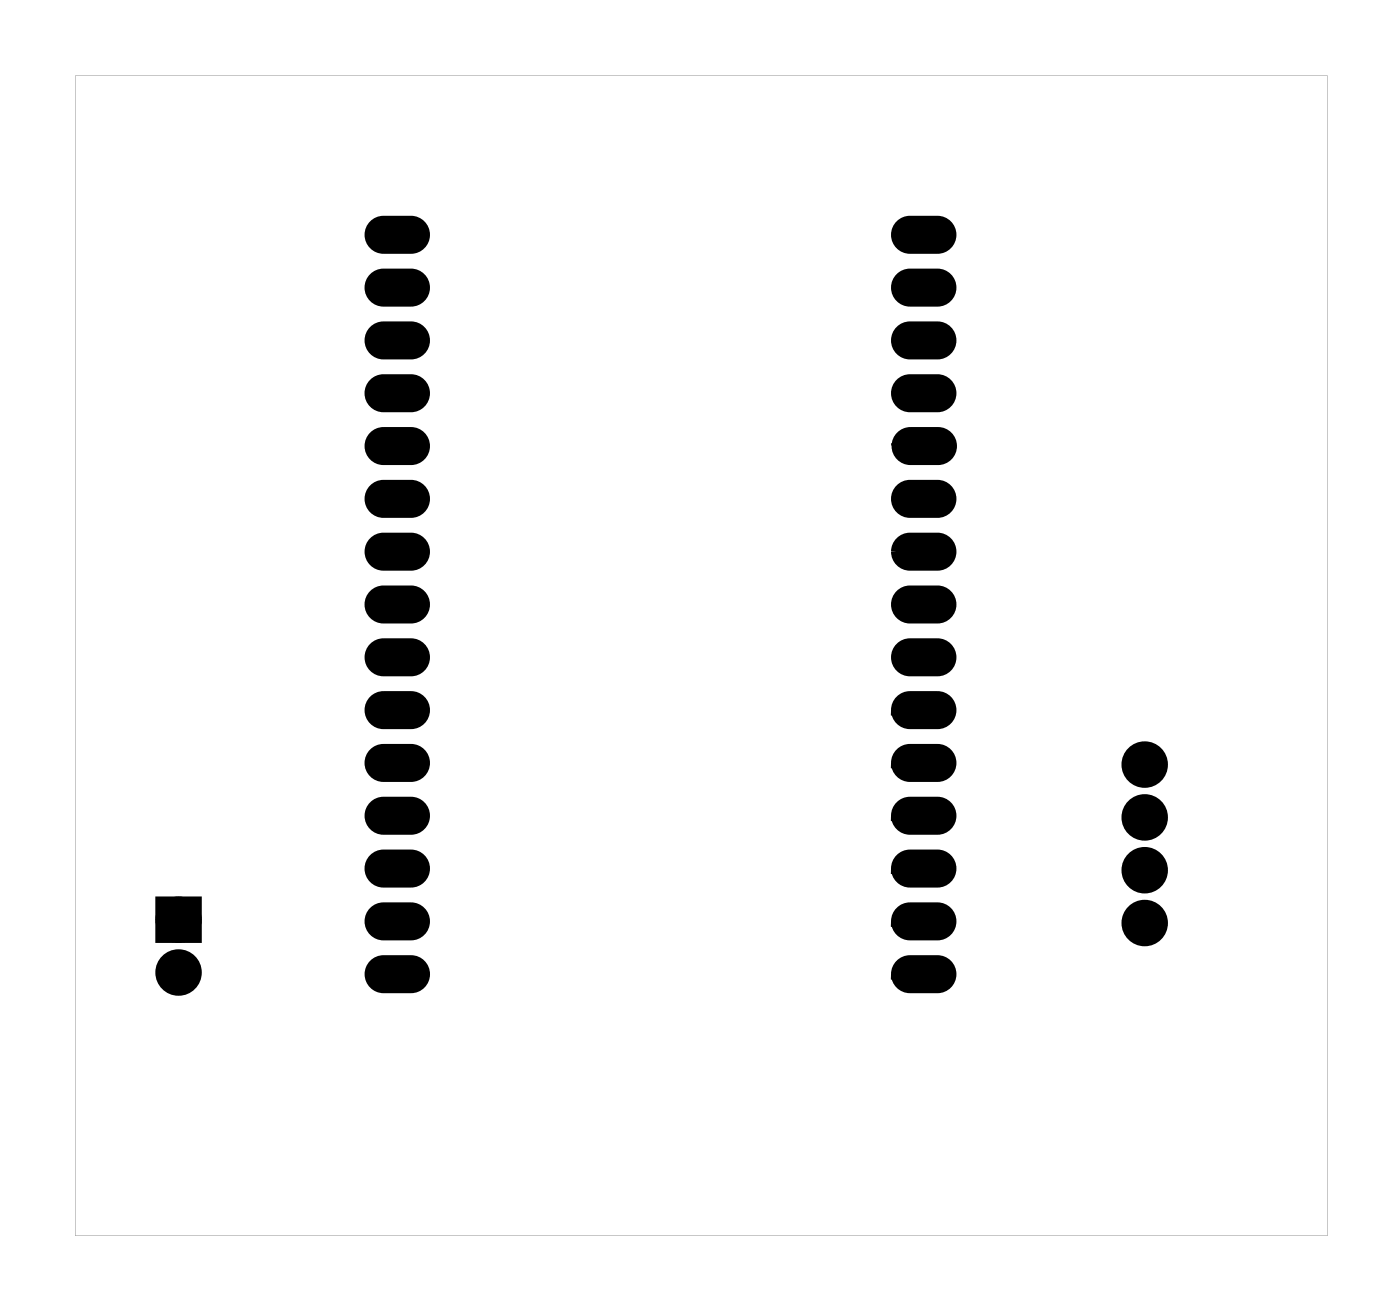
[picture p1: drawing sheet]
<svg xmlns="http://www.w3.org/2000/svg" width="67mm" height="63mm" viewBox="0 0 67 63" stroke-linecap="round" stroke-linejoin="round" font-family="sans-serif">
<g fill="#000">
<path d="M7.9 43.5h1.4v1.5h-1.4z"/>
<path d="M18 18.4a.66 .66 0 0 0-.2 .8 .66 .66 0 0 0 .7 .4h1.3a.66 .66 0 0 0 .6-.7 .66 .66 0 0 0-.6-.6h-1.3zM18.7 18.9a.41 .41 0 0 1 .8 0 .41 .41 0 0 1-.8 0z"/>
<path d="M18 13.4a.66 .66 0 0 0-.2 .7 .66 .66 0 0 0 .7 .4h1.3a.66 .66 0 0 0 .6-.7 .66 .66 0 0 0-.6-.6h-1.3zM18.7 13.8a.41 .41 0 0 1 .8 0 .41 .41 0 0 1-.8 0z"/>
<path d="M18 15.9a.66 .66 0 0 0-.1 .7 .66 .66 0 0 0 .6 .4h1.3a.66 .66 0 0 0 .6-.6 .66 .66 0 0 0-.6-.7h-1.3zM18.7 16.4a.41 .41 0 0 1 .8 0 .41 .41 0 0 1-.8 0z"/>
<path d="M18 10.8a.66 .66 0 0 0-.1 .7 .66 .66 0 0 0 .6 .5h1.3a.66 .66 0 0 0 .6-.7 .66 .66 0 0 0-.6-.7h-1.3zM18.7 11.3a.41 .41 0 0 1 .8 0 .41 .41 0 0 1-.8 0z"/>
<path d="M43.3 10.8a.66 .66 0 0 0-.1 .7 .66 .66 0 0 0 .6 .5h1.3a.66 .66 0 0 0 .7-.7 .66 .66 0 0 0-.7-.7h-1.3zM44 11.3a.45 .45 0 0 1 .9 0 .45 .45 0 0 1-.9 0z"/>
<path d="M43.3 13.4a.66 .66 0 0 0-.1 .7 .66 .66 0 0 0 .6 .4h1.3a.66 .66 0 0 0 .7-.7 .66 .66 0 0 0-.7-.6h-1.3zM44 13.8a.45 .45 0 0 1 .9 0 .45 .45 0 0 1-.9 0z"/>
<path d="M43.3 15.9a.66 .66 0 0 0-.1 .7 .66 .66 0 0 0 .6 .4h1.3a.66 .66 0 0 0 .7-.6 .66 .66 0 0 0-.7-.7h-1.3zM44 16.4a.45 .45 0 0 1 .9 0 .45 .45 0 0 1-.9 0z"/>
<path d="M43.3 18.4a.66 .66 0 0 0-.1 .8 .66 .66 0 0 0 .6 .4h1.3a.66 .66 0 0 0 .7-.7 .66 .66 0 0 0-.7-.6h-1.3zM44 18.9a.45 .45 0 0 1 .9 0 .45 .45 0 0 1-.9 0z"/>
<path d="M3.6 3.6v55.8h60.3v-55.8zM3.6 3.6h60.3v55.8h-60.3z"/>
<path d="M18 36.2a.66 .66 0 0 0-.2 .7 .66 .66 0 0 0 .7 .5h1.3a.66 .66 0 0 0 .6-.7 .66 .66 0 0 0-.6-.7h-1.3zM18.7 36.7a.41 .41 0 0 1 .8 0 .41 .41 0 0 1-.8 0z"/>
<path d="M18 28.6a.66 .66 0 0 0-.2 .7 .66 .66 0 0 0 .7 .4h1.3a.66 .66 0 0 0 .6-.6 .66 .66 0 0 0-.6-.7h-1.3zM18.7 29.1a.41 .41 0 0 1 .8 0 .41 .41 0 0 1-.8 0z"/>
<path d="M18 38.8a.66 .66 0 0 0-.1 .7 .66 .66 0 0 0 .6 .4h1.3a.66 .66 0 0 0 .6-.7 .66 .66 0 0 0-.6-.6h-1.3zM18.7 39.2a.41 .41 0 0 1 .8 0 .41 .41 0 0 1-.8 0z"/>
<path d="M18 33.7a.66 .66 0 0 0-.1 .7 .66 .66 0 0 0 .6 .4h1.3a.66 .66 0 0 0 .6-.6 .66 .66 0 0 0-.6-.7h-1.3zM18.7 34.2a.41 .41 0 0 1 .8 0 .41 .41 0 0 1-.8 0z"/>
<path d="M18 31.1a.66 .66 0 0 0-.1 .8 .66 .66 0 0 0 .6 .4h1.3a.66 .66 0 0 0 .6-.7 .66 .66 0 0 0-.6-.6h-1.3zM18.7 31.6a.41 .41 0 0 1 .8 0 .41 .41 0 0 1-.8 0z"/>
<path d="M18 26.1a.66 .66 0 0 0-.1 .7 .66 .66 0 0 0 .6 .4h1.3a.66 .66 0 0 0 .6-.7 .66 .66 0 0 0-.6-.6h-1.3zM18.7 26.5a.41 .41 0 0 1 .8 0 .41 .41 0 0 1-.8 0z"/>
<path d="M18 23.5a.66 .66 0 0 0-.1 .7 .66 .66 0 0 0 .6 .5h1.3a.66 .66 0 0 0 .6-.7 .66 .66 0 0 0-.6-.7h-1.3zM18.7 24a.41 .41 0 0 1 .8 0 .41 .41 0 0 1-.8 0z"/>
<path d="M18 21a.66 .66 0 0 0-.1 .7 .66 .66 0 0 0 .6 .4h1.3a.66 .66 0 0 0 .6-.6 .66 .66 0 0 0-.6-.7h-1.3zM18.7 21.5a.41 .41 0 0 1 .8 0 .41 .41 0 0 1-.8 0z"/>
<path d="M43.3 23.5a.66 .66 0 0 0-.1 .7 .66 .66 0 0 0 .6 .5h1.3a.66 .66 0 0 0 .7-.7 .66 .66 0 0 0-.7-.7h-1.3zM44.1 24a.41 .41 0 0 1 .8 0 .41 .41 0 0 1-.8 0z"/>
<path d="M43.3 26.1a.66 .66 0 0 0-.1 .7 .66 .66 0 0 0 .6 .4h1.3a.66 .66 0 0 0 .7-.7 .66 .66 0 0 0-.7-.6h-1.3zM44.1 26.5a.41 .41 0 0 1 .8 0 .41 .41 0 0 1-.8 0z"/>
<path d="M43.3 28.6a.66 .66 0 0 0-.1 .7 .66 .66 0 0 0 .6 .4h1.3a.66 .66 0 0 0 .7-.6 .66 .66 0 0 0-.7-.7h-1.3zM44.1 29.1a.41 .41 0 0 1 .8 0 .41 .41 0 0 1-.8 0z"/>
<path d="M43.3 31.1a.66 .66 0 0 0-.1 .8 .66 .66 0 0 0 .6 .4h1.3a.66 .66 0 0 0 .7-.7 .66 .66 0 0 0-.7-.6h-1.3zM44 31.6a.45 .45 0 0 1 .9 0 .45 .45 0 0 1-.9 0z"/>
<path d="M43.3 33.7a.66 .66 0 0 0-.1 .7 .66 .66 0 0 0 .6 .4h1.3a.66 .66 0 0 0 .7-.6 .66 .66 0 0 0-.7-.7h-1.3zM44.1 34.2a.41 .41 0 0 1 .8 0 .41 .41 0 0 1-.8 0z"/>
<path d="M43.3 36.2a.66 .66 0 0 0-.1 .7 .66 .66 0 0 0 .6 .5h1.3a.66 .66 0 0 0 .7-.7 .66 .66 0 0 0-.7-.7h-1.3zM44.1 36.7a.41 .41 0 0 1 .8 0 .41 .41 0 0 1-.8 0z"/>
<path d="M43.3 38.8a.66 .66 0 0 0-.1 .7 .66 .66 0 0 0 .6 .4h1.3a.66 .66 0 0 0 .7-.7 .66 .66 0 0 0-.7-.6h-1.3zM44 39.2a.45 .45 0 0 1 .9 0 .45 .45 0 0 1-.9 0z"/>
<path d="M43.4 21a.66 .66 0 0 0-.2 .7 .66 .66 0 0 0 .6 .4h1.3a.66 .66 0 0 0 .7-.6 .66 .66 0 0 0-.7-.7h-1.3zM44.1 21.5a.41 .41 0 0 1 .8 0 .41 .41 0 0 1-.8 0z"/>
<path d="M18 41.3a.66 .66 0 0 0-.2 .7 .66 .66 0 0 0 .7 .4h1.3a.66 .66 0 0 0 .6-.6 .66 .66 0 0 0-.6-.7h-1.3zM18.7 41.8a.41 .41 0 0 1 .8 0 .41 .41 0 0 1-.8 0z"/>
<path d="M18 43.8a.66 .66 0 0 0-.1 .8 .66 .66 0 0 0 .6 .4h1.3a.66 .66 0 0 0 .6-.7 .66 .66 0 0 0-.6-.6h-1.3zM18.7 44.3a.41 .41 0 0 1 .8 0 .41 .41 0 0 1-.8 0z"/>
<path d="M18 46.4a.66 .66 0 0 0-.1 .7 .66 .66 0 0 0 .6 .4h1.3a.66 .66 0 0 0 .6-.6 .66 .66 0 0 0-.6-.7h-1.3zM18.7 46.9a.41 .41 0 0 1 .8 0 .41 .41 0 0 1-.8 0z"/>
<path d="M43.3 41.3a.66 .66 0 0 0-.1 .7 .66 .66 0 0 0 .6 .4h1.3a.66 .66 0 0 0 .7-.6 .66 .66 0 0 0-.7-.7h-1.3zM44 41.8a.45 .45 0 0 1 .9 0 .45 .45 0 0 1-.9 0z"/>
<path d="M43.3 43.8a.66 .66 0 0 0-.1 .8 .66 .66 0 0 0 .6 .4h1.3a.66 .66 0 0 0 .7-.7 .66 .66 0 0 0-.7-.6h-1.3zM44 44.3a.45 .45 0 0 1 .9 0 .45 .45 0 0 1-.9 0z"/>
<path d="M43.3 46.4a.66 .66 0 0 0-.1 .7 .66 .66 0 0 0 .6 .4h1.3a.66 .66 0 0 0 .7-.6 .66 .66 0 0 0-.7-.7h-1.3zM44.1 46.9a.41 .41 0 0 1 .8 0 .41 .41 0 0 1-.8 0z"/>
</g>
<g fill="#000">
<circle cx="19.1" cy="16.4" r=".57"/>
<circle cx="19.1" cy="13.8" r=".57"/>
<circle cx="19.1" cy="18.9" r=".57"/>
<circle cx="19.1" cy="11.3" r=".57"/>
<circle cx="44.5" cy="16.4" r=".57"/>
<circle cx="44.5" cy="13.8" r=".57"/>
<circle cx="44.5" cy="18.9" r=".57"/>
<circle cx="44.5" cy="11.3" r=".57"/>
<circle cx="19.1" cy="34.2" r=".57"/>
<circle cx="19.1" cy="36.7" r=".57"/>
<circle cx="19.1" cy="26.5" r=".57"/>
<circle cx="19.1" cy="39.2" r=".57"/>
<circle cx="19.1" cy="24" r=".57"/>
<circle cx="19.1" cy="21.5" r=".57"/>
<circle cx="19.1" cy="31.6" r=".57"/>
<circle cx="19.1" cy="29.1" r=".57"/>
<circle cx="44.5" cy="39.2" r=".57"/>
<circle cx="44.5" cy="26.5" r=".57"/>
<circle cx="44.5" cy="36.7" r=".57"/>
<circle cx="44.5" cy="34.2" r=".57"/>
<circle cx="44.5" cy="21.5" r=".57"/>
<circle cx="44.5" cy="24" r=".57"/>
<circle cx="44.5" cy="29.1" r=".57"/>
<circle cx="44.5" cy="31.6" r=".57"/>
<circle cx="55.1" cy="36.8" r=".74"/>
<circle cx="55.1" cy="39.3" r=".74"/>
<circle cx="8.6" cy="44.2" r=".74"/>
<circle cx="8.6" cy="46.8" r=".74"/>
<circle cx="19.1" cy="44.3" r=".57"/>
<circle cx="19.1" cy="41.8" r=".57"/>
<circle cx="19.1" cy="46.9" r=".57"/>
<circle cx="44.5" cy="44.3" r=".57"/>
<circle cx="44.5" cy="41.8" r=".57"/>
<circle cx="44.5" cy="46.9" r=".57"/>
<circle cx="55.1" cy="44.4" r=".74"/>
<circle cx="55.1" cy="41.9" r=".74"/>
</g>
<g fill="none" stroke="#000" stroke-width=".43">
<circle cx="19.1" cy="13.8" r=".57"/>
<circle cx="19.1" cy="18.9" r=".57"/>
<circle cx="19.1" cy="16.4" r=".57"/>
<circle cx="19.1" cy="11.3" r=".57"/>
<circle cx="44.5" cy="13.8" r=".57"/>
<circle cx="44.5" cy="16.4" r=".57"/>
<circle cx="44.5" cy="18.9" r=".57"/>
<circle cx="44.5" cy="11.3" r=".57"/>
<circle cx="19.1" cy="34.2" r=".57"/>
<circle cx="19.1" cy="31.6" r=".57"/>
<circle cx="19.1" cy="29.1" r=".57"/>
<circle cx="19.1" cy="39.2" r=".57"/>
<circle cx="19.1" cy="36.7" r=".57"/>
<circle cx="19.1" cy="24" r=".57"/>
<circle cx="19.1" cy="21.5" r=".57"/>
<circle cx="19.1" cy="26.5" r=".57"/>
<circle cx="44.5" cy="21.5" r=".57"/>
<circle cx="44.5" cy="24" r=".57"/>
<circle cx="44.5" cy="26.5" r=".57"/>
<circle cx="44.5" cy="29.1" r=".57"/>
<circle cx="44.5" cy="31.6" r=".57"/>
<circle cx="44.5" cy="34.2" r=".57"/>
<circle cx="44.5" cy="39.2" r=".57"/>
<circle cx="44.5" cy="36.7" r=".57"/>
<circle cx="19.1" cy="44.3" r=".57"/>
<circle cx="19.1" cy="41.8" r=".57"/>
<circle cx="19.1" cy="46.9" r=".57"/>
<circle cx="44.5" cy="44.3" r=".57"/>
<circle cx="44.5" cy="41.8" r=".57"/>
<circle cx="44.5" cy="46.9" r=".57"/>
</g>
<g fill="none" stroke="#000" stroke-width=".51">
<path d="M18 18.4l.5-.1h1.3a.66 .66 0 0 1 .6 .6 .66 .66 0 0 1-.6 .7h-1.3a.66 .66 0 0 1-.7-.4 .66 .66 0 0 1 .2-.8zM18 13.4l.5-.2h1.3a.66 .66 0 0 1 .6 .6 .66 .66 0 0 1-.6 .7h-1.3a.66 .66 0 0 1-.7-.4 .66 .66 0 0 1 .2-.7zM18 15.9l.5-.2h1.3a.66 .66 0 0 1 .6 .7 .66 .66 0 0 1-.6 .6h-1.3a.66 .66 0 0 1-.6-.4 .66 .66 0 0 1 .1-.7zM18 10.8l.5-.2h1.3a.66 .66 0 0 1 .6 .7 .66 .66 0 0 1-.6 .7h-1.3a.66 .66 0 0 1-.6-.5 .66 .66 0 0 1 .1-.7zM43.3 10.8l.5-.2h1.3a.66 .66 0 0 1 .7 .7 .66 .66 0 0 1-.7 .7h-1.3a.66 .66 0 0 1-.6-.5 .66 .66 0 0 1 .1-.7zM43.3 13.4l.5-.2h1.3a.66 .66 0 0 1 .7 .6 .66 .66 0 0 1-.7 .7h-1.3a.66 .66 0 0 1-.6-.4 .66 .66 0 0 1 .1-.7zM43.3 15.9l.5-.2h1.3a.66 .66 0 0 1 .7 .7 .66 .66 0 0 1-.7 .6h-1.3a.66 .66 0 0 1-.6-.4 .66 .66 0 0 1 .1-.7zM43.3 18.4l.5-.1h1.3a.66 .66 0 0 1 .7 .6 .66 .66 0 0 1-.7 .7h-1.3a.66 .66 0 0 1-.6-.4 .66 .66 0 0 1 .1-.8zM18 36.2l.5-.2h1.3a.66 .66 0 0 1 .6 .7 .66 .66 0 0 1-.6 .7h-1.3a.66 .66 0 0 1-.7-.5 .66 .66 0 0 1 .2-.7zM18 28.6l.5-.2h1.3a.66 .66 0 0 1 .6 .7 .66 .66 0 0 1-.6 .6h-1.3a.66 .66 0 0 1-.7-.4 .66 .66 0 0 1 .2-.7zM18 38.8l.5-.2h1.3a.66 .66 0 0 1 .6 .6 .66 .66 0 0 1-.6 .7h-1.3a.66 .66 0 0 1-.6-.4 .66 .66 0 0 1 .1-.7zM18 33.7l.5-.2h1.3a.66 .66 0 0 1 .6 .7 .66 .66 0 0 1-.6 .6h-1.3a.66 .66 0 0 1-.6-.4 .66 .66 0 0 1 .1-.7z"/>
<path d="M18 31.1l.5-.1h1.3a.66 .66 0 0 1 .6 .6 .66 .66 0 0 1-.6 .7h-1.3a.66 .66 0 0 1-.6-.4 .66 .66 0 0 1 .1-.8zM18 26.1l.5-.2h1.3a.66 .66 0 0 1 .6 .6 .66 .66 0 0 1-.6 .7h-1.3a.66 .66 0 0 1-.6-.4 .66 .66 0 0 1 .1-.7zM18 23.5l.5-.2h1.3a.66 .66 0 0 1 .6 .7 .66 .66 0 0 1-.6 .7h-1.3a.66 .66 0 0 1-.6-.5 .66 .66 0 0 1 .1-.7zM18 21l.5-.2h1.3a.66 .66 0 0 1 .6 .7 .66 .66 0 0 1-.6 .6h-1.3a.66 .66 0 0 1-.6-.4 .66 .66 0 0 1 .1-.7zM43.3 23.5l.5-.2h1.3a.66 .66 0 0 1 .7 .7 .66 .66 0 0 1-.7 .7h-1.3a.66 .66 0 0 1-.6-.5 .66 .66 0 0 1 .1-.7zM43.3 26.1l.5-.2h1.3a.66 .66 0 0 1 .7 .6 .66 .66 0 0 1-.7 .7h-1.3a.66 .66 0 0 1-.6-.4 .66 .66 0 0 1 .1-.7zM43.3 28.6l.5-.2h1.3a.66 .66 0 0 1 .7 .7 .66 .66 0 0 1-.7 .6h-1.3a.66 .66 0 0 1-.6-.4 .66 .66 0 0 1 .1-.7zM43.3 31.1l.5-.1h1.3a.66 .66 0 0 1 .7 .6 .66 .66 0 0 1-.7 .7h-1.3a.66 .66 0 0 1-.6-.4 .66 .66 0 0 1 .1-.8zM43.3 33.7l.5-.2h1.3a.66 .66 0 0 1 .7 .7 .66 .66 0 0 1-.7 .6h-1.3a.66 .66 0 0 1-.6-.4 .66 .66 0 0 1 .1-.7zM43.3 36.2l.5-.2h1.3a.66 .66 0 0 1 .7 .7 .66 .66 0 0 1-.7 .7h-1.3a.66 .66 0 0 1-.6-.5 .66 .66 0 0 1 .1-.7zM43.3 38.8l.5-.2h1.3a.66 .66 0 0 1 .7 .6 .66 .66 0 0 1-.7 .7h-1.3a.66 .66 0 0 1-.6-.4 .66 .66 0 0 1 .1-.7zM43.4 21l.4-.2h1.3a.66 .66 0 0 1 .7 .7 .66 .66 0 0 1-.7 .6h-1.3a.66 .66 0 0 1-.6-.4 .66 .66 0 0 1 .2-.7z"/>
<path d="M18 41.3l.5-.2h1.3a.66 .66 0 0 1 .6 .7 .66 .66 0 0 1-.6 .6h-1.3a.66 .66 0 0 1-.7-.4 .66 .66 0 0 1 .2-.7zM18 43.8l.5-.1h1.3a.66 .66 0 0 1 .6 .6 .66 .66 0 0 1-.6 .7h-1.3a.66 .66 0 0 1-.6-.4 .66 .66 0 0 1 .1-.8zM18 46.4l.5-.2h1.3a.66 .66 0 0 1 .6 .7 .66 .66 0 0 1-.6 .6h-1.3a.66 .66 0 0 1-.6-.4 .66 .66 0 0 1 .1-.7zM43.3 43.8l.5-.1h1.3a.66 .66 0 0 1 .7 .6 .66 .66 0 0 1-.7 .7h-1.3a.66 .66 0 0 1-.6-.4 .66 .66 0 0 1 .1-.8zM43.3 46.4l.5-.2h1.3a.66 .66 0 0 1 .7 .7 .66 .66 0 0 1-.7 .6h-1.3a.66 .66 0 0 1-.6-.4 .66 .66 0 0 1 .1-.7zM43.3 41.3l.5-.2h1.3a.66 .66 0 0 1 .7 .7 .66 .66 0 0 1-.7 .6h-1.3a.66 .66 0 0 1-.6-.4 .66 .66 0 0 1 .1-.7z"/>
<circle cx="19.1" cy="13.8" r=".41"/>
<circle cx="19.1" cy="18.9" r=".41"/>
<circle cx="19.1" cy="16.4" r=".41"/>
<circle cx="19.1" cy="11.3" r=".41"/>
<circle cx="44.5" cy="18.9" r=".41"/>
<circle cx="44.5" cy="13.8" r=".41"/>
<circle cx="44.5" cy="16.4" r=".41"/>
<circle cx="44.5" cy="11.3" r=".41"/>
<circle cx="19.1" cy="36.7" r=".41"/>
<circle cx="19.1" cy="29.1" r=".41"/>
<circle cx="19.1" cy="31.6" r=".41"/>
<circle cx="19.1" cy="34.2" r=".41"/>
<circle cx="19.1" cy="39.2" r=".41"/>
<circle cx="19.1" cy="24" r=".41"/>
<circle cx="19.1" cy="21.5" r=".41"/>
<circle cx="19.1" cy="26.5" r=".41"/>
<circle cx="44.5" cy="29.1" r=".41"/>
<circle cx="44.5" cy="24" r=".41"/>
<circle cx="44.5" cy="26.5" r=".41"/>
<circle cx="44.5" cy="31.6" r=".41"/>
<circle cx="44.5" cy="34.2" r=".41"/>
<circle cx="44.5" cy="36.7" r=".41"/>
<circle cx="44.5" cy="39.2" r=".41"/>
<circle cx="44.5" cy="21.5" r=".41"/>
<circle cx="19.1" cy="41.8" r=".41"/>
<circle cx="19.1" cy="44.3" r=".41"/>
<circle cx="19.1" cy="46.9" r=".41"/>
<circle cx="44.5" cy="41.8" r=".41"/>
<circle cx="44.5" cy="46.9" r=".41"/>
<circle cx="44.5" cy="44.3" r=".41"/>
</g>
<g fill="none" stroke="#000" stroke-width=".76" stroke-linecap="butt">
<path d="M7.9 43.5h1.4v1.5h-1.4z"/>
<circle cx="55.1" cy="39.3" r=".74"/>
<circle cx="55.1" cy="36.8" r=".74"/>
<circle cx="8.6" cy="44.2" r=".74"/>
<circle cx="8.6" cy="46.8" r=".74"/>
<circle cx="55.1" cy="41.9" r=".74"/>
<circle cx="55.1" cy="44.4" r=".74"/>
</g>
</svg>
